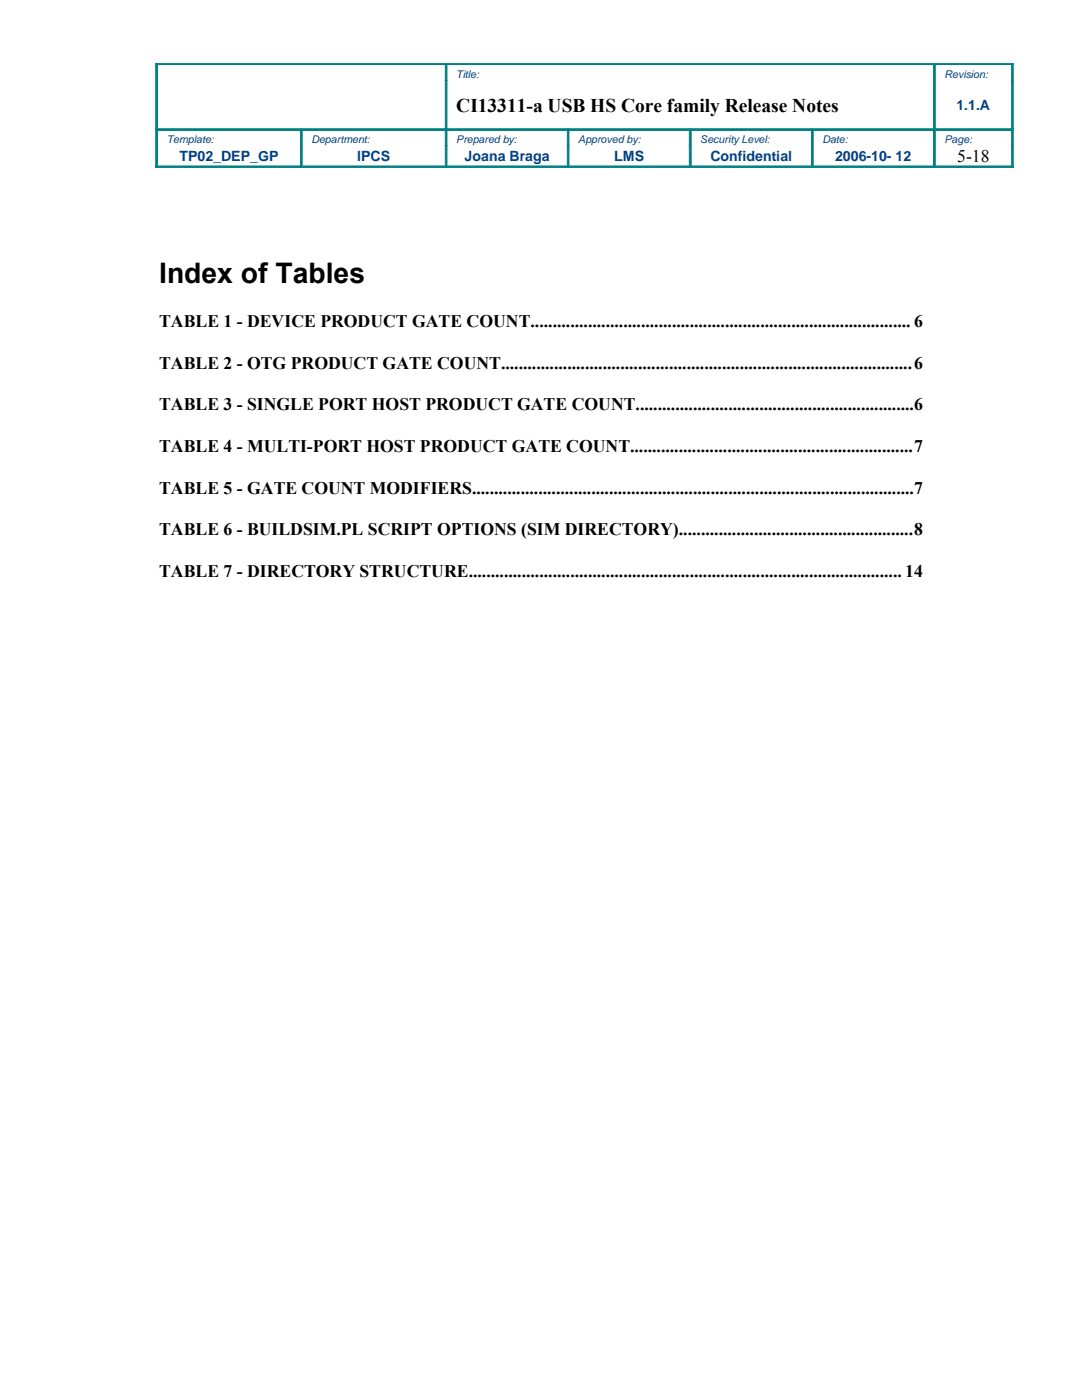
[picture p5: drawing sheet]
<svg xmlns="http://www.w3.org/2000/svg" width="216mm" height="279mm" viewBox="0 0 216 279" stroke-linecap="round" stroke-linejoin="round" font-family="sans-serif">
<defs><g id="words">
<text font-size="5.6" x="31.7" y="56.5">Index of Tables</text>
<text font-size="3.9" x="91.1" y="22.3">CI13311-a USB HS Core family Release Notes</text>
<g font-size="3.5">
<text x="191" y="32.3">5-18</text>
<text x="31.7" y="65.3">TABLE 1 - DEVICE PRODUCT GATE COUNT...................................................................................... 6</text>
<text x="31.7" y="73.6">TABLE 2 - OTG PRODUCT GATE COUNT.............................................................................................6</text>
<text x="31.7" y="81.9">TABLE 3 - SINGLE PORT HOST PRODUCT GATE COUNT...............................................................6</text>
<text x="31.7" y="90.2">TABLE 4 - MULTI-PORT HOST PRODUCT GATE COUNT................................................................7</text>
<text x="31.7" y="98.5">TABLE 5 - GATE COUNT MODIFIERS....................................................................................................7</text>
<text x="31.7" y="106.8">TABLE 6 - BUILDSIM.PL SCRIPT OPTIONS (SIM DIRECTORY).....................................................8</text>
<text x="31.7" y="115.1">TABLE 7 - DIRECTORY STRUCTURE.................................................................................................. 14</text>
</g>
<g font-size="2.8" fill="#004186">
<text x="190.9" y="21.9">1.1.A</text>
<text x="35.8" y="32.1">TP02_DEP_GP</text>
<text x="71.3" y="32.1">IPCS</text>
<text x="92.7" y="32.1">Joana Braga</text>
<text x="122.6" y="32.1">LMS</text>
<text x="141.7" y="32.1">Confidential</text>
<text x="166.7" y="32.1">2006-10- 12</text>
</g>
<g font-size="2.1" fill="#004186">
<text x="91.1" y="15.6">Title:</text>
<text x="188.5" y="15.6">Revision:</text>
<text x="33.3" y="28.6">Template:</text>
<text x="62.2" y="28.6">Department:</text>
<text x="91.1" y="28.6">Prepared by:</text>
<text x="115.4" y="28.6">Approved by:</text>
<text x="139.7" y="28.6">Security Level:</text>
<text x="164.1" y="28.6">Date:</text>
<text x="188.5" y="28.6">Page:</text>
</g>
</g></defs>
<g fill="#008080" stroke="#008080" stroke-width=".2">
<path d="M186.4 12.7h15.8v.2h-15.8z" fill-rule="evenodd"/>
<path d="M31.1 12.7h57.9v.2h-57.9z" fill-rule="evenodd"/>
<path d="M89 12.7h97.4v.2h-97.4z" fill-rule="evenodd"/>
<path d="M186.4 25.7h15.4v.3h-15.4z" fill-rule="evenodd"/>
<path d="M60.1 25.7h28.9v.3h-28.9z" fill-rule="evenodd"/>
<path d="M162.1 25.7h24.3v.3h-24.3z" fill-rule="evenodd"/>
<path d="M31.4 25.7h28.7v.3h-28.7z" fill-rule="evenodd"/>
<path d="M89 25.7h24.3v.3h-24.3z" fill-rule="evenodd"/>
<path d="M113.3 25.7h24.4v.3h-24.4z" fill-rule="evenodd"/>
<path d="M137.7 25.7h24.4v.3h-24.4z" fill-rule="evenodd"/>
<path d="M186.4 33.1h15.8v.4h-15.8z" fill-rule="evenodd"/>
<path d="M31.1 33.1h29v.4h-29z" fill-rule="evenodd"/>
<path d="M60.1 33.1h28.9v.4h-28.9z" fill-rule="evenodd"/>
<path d="M89 33.1h24.3v.4h-24.3z" fill-rule="evenodd"/>
<path d="M113.3 33.1h24.4v.4h-24.4z" fill-rule="evenodd"/>
<path d="M137.7 33.1h24.4v.4h-24.4z" fill-rule="evenodd"/>
<path d="M162.1 33.1h24.3v.4h-24.3z" fill-rule="evenodd"/>
<path d="M31.1 29.1h.3v4.4h-.3z" fill-rule="evenodd"/>
<path d="M31.1 12.7h.3v13h-.3z" fill-rule="evenodd"/>
<path d="M31.1 25.7h.3v3.4h-.3z" fill-rule="evenodd"/>
<path d="M60 26.1h.3v3h-.3z" fill-rule="evenodd"/>
<path d="M60 29.1h.3v4h-.3z" fill-rule="evenodd"/>
<path d="M88.9 16.1h.3v9.6h-.3z" fill-rule="evenodd"/>
<path d="M88.9 13.1h.3v3h-.3z" fill-rule="evenodd"/>
<path d="M88.9 25.7h.3v3.4h-.3z" fill-rule="evenodd"/>
<path d="M88.9 29.1h.3v4h-.3z" fill-rule="evenodd"/>
<path d="M113.2 26.1h.3v3h-.3z" fill-rule="evenodd"/>
<path d="M113.2 29.1h.3v4h-.3z" fill-rule="evenodd"/>
<path d="M137.5 26.1h.4v3h-.4z" fill-rule="evenodd"/>
<path d="M137.5 29.1h.4v4h-.4z" fill-rule="evenodd"/>
<path d="M161.9 26.1h.3v3h-.3z" fill-rule="evenodd"/>
<path d="M161.9 29.1h.3v4h-.3z" fill-rule="evenodd"/>
<path d="M186.3 13.1h.3v3h-.3z" fill-rule="evenodd"/>
<path d="M186.3 16.1h.3v9.6h-.3z" fill-rule="evenodd"/>
<path d="M186.3 25.7h.3v3.4h-.3z" fill-rule="evenodd"/>
<path d="M186.3 29.1h.3v4h-.3z" fill-rule="evenodd"/>
<path d="M201.9 29.1h.3v4.4h-.3z" fill-rule="evenodd"/>
<path d="M201.9 16.1h.3v9.6h-.3z" fill-rule="evenodd"/>
<path d="M201.9 12.7h.3v3.4h-.3z" fill-rule="evenodd"/>
<path d="M201.9 25.7h.3v3.4h-.3z" fill-rule="evenodd"/>
</g>
<use href="#words"/>
</svg>
